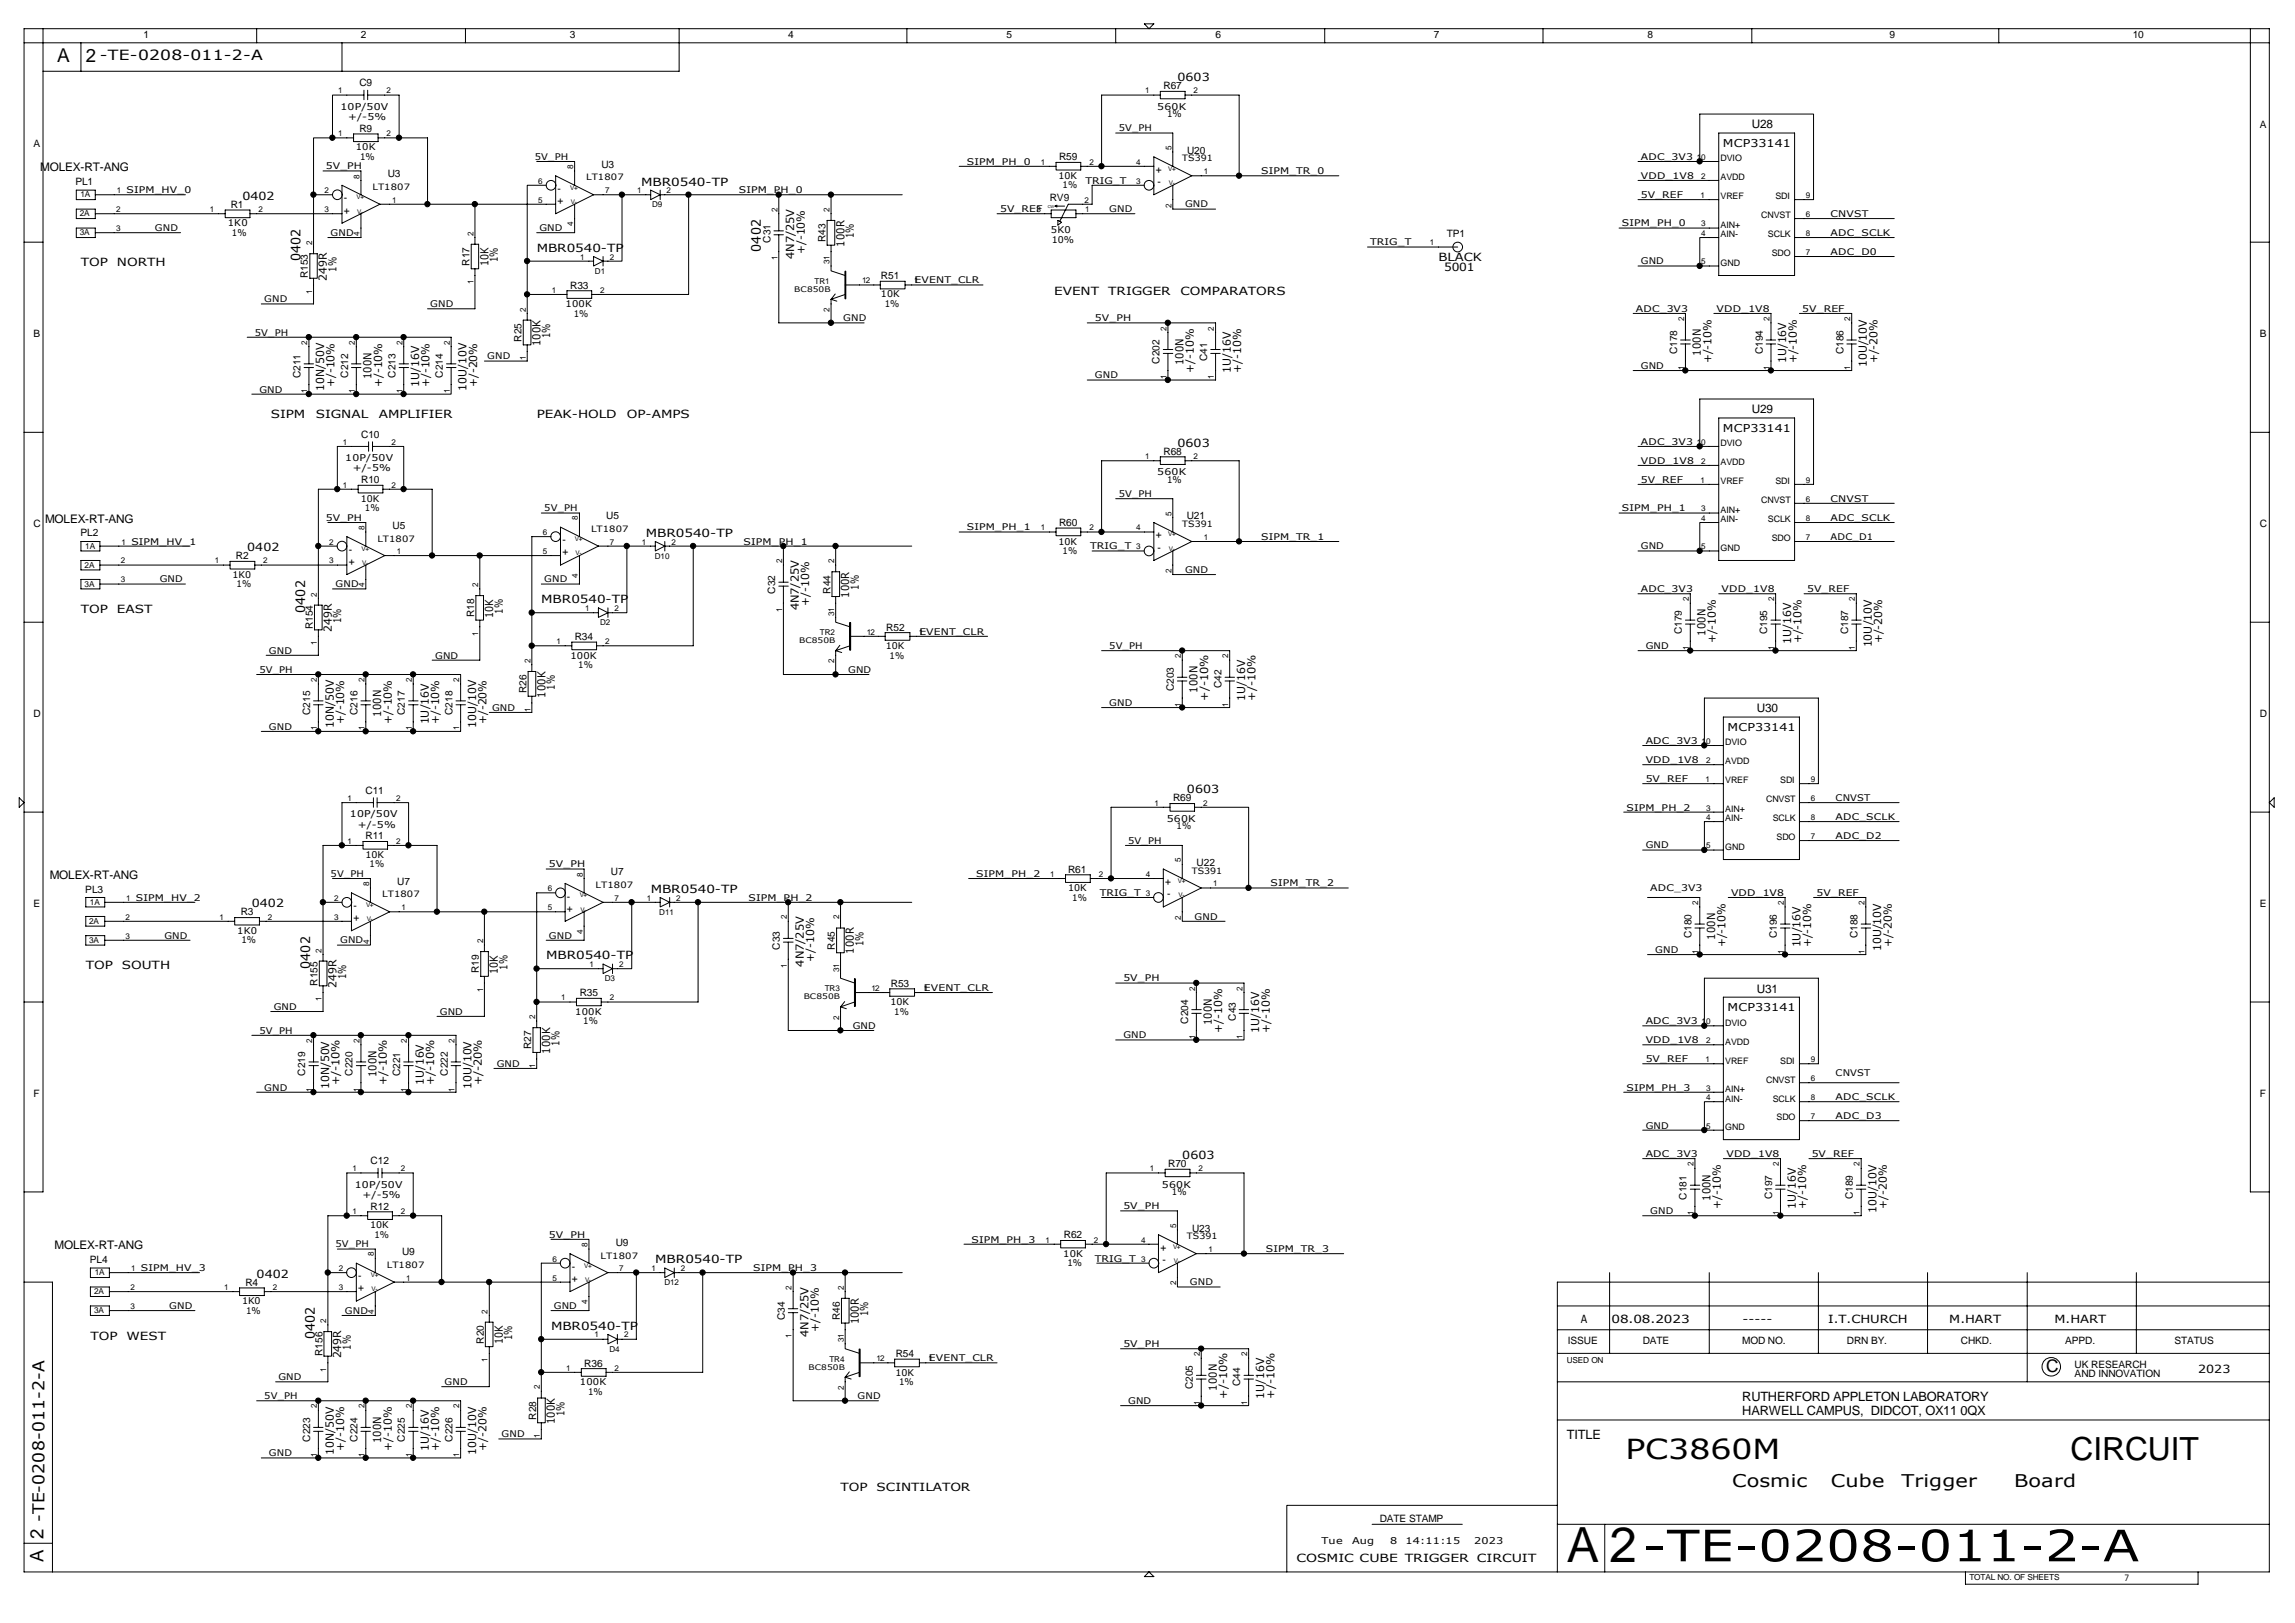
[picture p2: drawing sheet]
<svg xmlns="http://www.w3.org/2000/svg" width="420mm" height="297mm" viewBox="0 0 420 297" stroke-linecap="round" stroke-linejoin="round" font-family="sans-serif">
<defs><g id="words">
<text font-size="9.1" x="294.7" y="285.9">2</text>
<text font-size="8.9" x="286.9" y="286">A</text>
<text font-size="7.9" x="300.7" y="285.7">-TE-0208-011-2-A</text>
<text font-size="5.8" x="379.1" y="267.3">CIRCUIT</text>
<text font-size="5" x="297.6" y="267">PC3860M</text>
<text font-size="3.5" x="10.5" y="11.3">A</text>
<g font-size="3.4">
<text x="15.7" y="11.3">2</text>
<text x="8" y="281.6" transform="rotate(-90 8 281.6)">2</text>
<text x="8" y="285.9" transform="rotate(-90 8 285.9)">A</text>
</g>
<g font-size="3.2">
<text x="374.6" y="251.1">C</text>
<text x="317.1" y="272.2">Cosmic</text>
<text x="335.2" y="272.2">Cube</text>
<text x="348.1" y="272.2">Trigger</text>
<text x="368.8" y="272.2">Board</text>
</g>
<text font-size="3" x="8.2" y="278.6" transform="rotate(-90 8.2 278.6)">-TE-0208-011-2-A</text>
<text font-size="2.6" x="18.3" y="11">-TE-0208-011-2-A</text>
<g font-size="2.4">
<text x="55" y="47.8" transform="rotate(-90 55 47.8)">0402</text>
<text x="139.3" y="46.1" transform="rotate(-90 139.3 46.1)">0402</text>
<text x="55.9" y="112.1" transform="rotate(-90 55.9 112.1)">0402</text>
<text x="56.8" y="177.3" transform="rotate(-90 56.8 177.3)">0402</text>
<text x="57.6" y="245.1" transform="rotate(-90 57.6 245.1)">0402</text>
</g>
<g font-size="2.3">
<text x="319" y="256.4">RUTHERFORD APPLETON LABORATORY</text>
<text x="286.9" y="263.4">TITLE</text>
<text x="319" y="259">HARWELL CAMPUS, DIDCOT, OX11 0QX</text>
</g>
<g font-size="2.2">
<text x="320.7" y="23.5">U28</text>
<text x="7.4" y="31.3">MOLEX-RT-ANG</text>
<text x="320.7" y="75.6">U29</text>
<text x="8.3" y="95.6">MOLEX-RT-ANG</text>
<text x="321.6" y="130.4">U30</text>
<text x="9.1" y="160.8">MOLEX-RT-ANG</text>
<text x="321.6" y="181.7">U31</text>
<text x="10" y="228.6">MOLEX-RT-ANG</text>
</g>
<g font-size="2.1">
<text x="215.6" y="14.8">0603</text>
<text x="117.4" y="34">MBR0540-TP</text>
<text x="44.4" y="36.6">0402</text>
<text x="98.3" y="46.1">MBR0540-TP</text>
<text x="263.4" y="47.8">BLACK</text>
<text x="14.8" y="48.7">TOP</text>
<text x="21.4" y="48.7">NORTH</text>
<text x="193" y="53.9">EVENT</text>
<text x="202.9" y="53.9">TRIGGER</text>
<text x="216.1" y="53.9">COMPARATORS</text>
<text x="264.4" y="49.6">5001</text>
<text x="49.6" y="76.5">SIPM</text>
<text x="57.8" y="76.5">SIGNAL</text>
<text x="69.4" y="76.5">AMPLIFIER</text>
<text x="98.3" y="76.5">PEAK-HOLD</text>
<text x="114.8" y="76.5">OP-AMPS</text>
<text x="215.6" y="81.7">0603</text>
<text x="45.3" y="100.9">0402</text>
<text x="118.2" y="98.3">MBR0540-TP</text>
<text x="14.8" y="112.2">TOP</text>
<text x="21.4" y="112.2">EAST</text>
<text x="99.1" y="110.4">MBR0540-TP</text>
<text x="217.3" y="145.2">0603</text>
<text x="46.1" y="166">0402</text>
<text x="119.1" y="163.5">MBR0540-TP</text>
<text x="15.7" y="177.3">TOP</text>
<text x="22.3" y="177.3">SOUTH</text>
<text x="100" y="175.6">MBR0540-TP</text>
<text x="216.4" y="212.1">0603</text>
<text x="47" y="233.8">0402</text>
<text x="120" y="231.2">MBR0540-TP</text>
<text x="16.6" y="245.2">TOP</text>
<text x="23.2" y="245.2">WEST</text>
<text x="100.9" y="243.4">MBR0540-TP</text>
<text x="289.4" y="242.1">A</text>
<text x="295" y="242.1">08.08.2023</text>
<text x="319" y="242.2">-----</text>
<text x="334.7" y="242.1">I.T.CHURCH</text>
<text x="356.9" y="242.1">M.HART</text>
<text x="376.1" y="242.1">M.HART</text>
<text x="402.4" y="251.2">2023</text>
<text x="153.9" y="273">TOP</text>
<text x="160.5" y="273">SCINTILATOR</text>
<text x="237.4" y="286">COSMIC CUBE TRIGGER CIRCUIT</text>
</g>
<g font-size="2">
<text x="315.4" y="26.9">MCP33141</text>
<text x="145.4" y="47.4" transform="rotate(-90 145.4 47.4)">4N7/25V</text>
<text x="147.3" y="46.5" transform="rotate(-90 147.3 46.5)">+/-10%</text>
<text x="154.6" y="45.1" transform="rotate(-90 154.6 45.1)">100R</text>
<text x="156.3" y="43.6" transform="rotate(-90 156.3 43.6)">1%</text>
<text x="59.9" y="51.4" transform="rotate(-90 59.9 51.4)">249R</text>
<text x="61.6" y="49.7" transform="rotate(-90 61.6 49.7)">1%</text>
<text x="89.4" y="48.7" transform="rotate(-90 89.4 48.7)">10K</text>
<text x="91.1" y="48" transform="rotate(-90 91.1 48)">1%</text>
<text x="99" y="63.4" transform="rotate(-90 99 63.4)">100K</text>
<text x="100.7" y="61.9" transform="rotate(-90 100.7 61.9)">1%</text>
<text x="311.4" y="65.1" transform="rotate(-90 311.4 65.1)">100N</text>
<text x="59.3" y="71.6" transform="rotate(-90 59.3 71.6)">10N/50V</text>
<text x="61.3" y="70.9" transform="rotate(-90 61.3 70.9)">+/-10%</text>
<text x="68" y="69.4" transform="rotate(-90 68 69.4)">100N</text>
<text x="70" y="70.9" transform="rotate(-90 70 70.9)">+/-10%</text>
<text x="76.7" y="70.9" transform="rotate(-90 76.7 70.9)">1U/16V</text>
<text x="78.7" y="70.9" transform="rotate(-90 78.7 70.9)">+/-10%</text>
<text x="85.4" y="71.6" transform="rotate(-90 85.4 71.6)">10U/10V</text>
<text x="87.3" y="70.9" transform="rotate(-90 87.3 70.9)">+/-20%</text>
<text x="216.7" y="66.8" transform="rotate(-90 216.7 66.8)">100N</text>
<text x="218.6" y="68.2" transform="rotate(-90 218.6 68.2)">+/-10%</text>
<text x="225.3" y="68.2" transform="rotate(-90 225.3 68.2)">1U/16V</text>
<text x="227.2" y="68.2" transform="rotate(-90 227.2 68.2)">+/-10%</text>
<text x="313.3" y="66.5" transform="rotate(-90 313.3 66.5)">+/-10%</text>
<text x="327" y="66.5" transform="rotate(-90 327 66.5)">1U/16V</text>
<text x="328.9" y="66.5" transform="rotate(-90 328.9 66.5)">+/-10%</text>
<text x="341.8" y="67.2" transform="rotate(-90 341.8 67.2)">10U/10V</text>
<text x="343.7" y="66.5" transform="rotate(-90 343.7 66.5)">+/-20%</text>
<text x="315.4" y="79">MCP33141</text>
<text x="157.2" y="107.9" transform="rotate(-90 157.2 107.9)">1%</text>
<text x="90.3" y="113" transform="rotate(-90 90.3 113)">10K</text>
<text x="92" y="112.3" transform="rotate(-90 92 112.3)">1%</text>
<text x="146.3" y="111.7" transform="rotate(-90 146.3 111.7)">4N7/25V</text>
<text x="148.2" y="110.8" transform="rotate(-90 148.2 110.8)">+/-10%</text>
<text x="155.5" y="109.4" transform="rotate(-90 155.5 109.4)">100R</text>
<text x="60.7" y="115.7" transform="rotate(-90 60.7 115.7)">249R</text>
<text x="62.5" y="114" transform="rotate(-90 62.5 114)">1%</text>
<text x="312.3" y="116.4" transform="rotate(-90 312.3 116.4)">100N</text>
<text x="314.2" y="117.8" transform="rotate(-90 314.2 117.8)">+/-10%</text>
<text x="327.9" y="117.8" transform="rotate(-90 327.9 117.8)">1U/16V</text>
<text x="329.8" y="117.8" transform="rotate(-90 329.8 117.8)">+/-10%</text>
<text x="342.7" y="118.5" transform="rotate(-90 342.7 118.5)">10U/10V</text>
<text x="344.6" y="117.8" transform="rotate(-90 344.6 117.8)">+/-20%</text>
<text x="69.8" y="131.2" transform="rotate(-90 69.8 131.2)">100N</text>
<text x="99.9" y="127.7" transform="rotate(-90 99.9 127.7)">100K</text>
<text x="101.6" y="126.2" transform="rotate(-90 101.6 126.2)">1%</text>
<text x="219.2" y="126.8" transform="rotate(-90 219.2 126.8)">100N</text>
<text x="221.2" y="128.2" transform="rotate(-90 221.2 128.2)">+/-10%</text>
<text x="228" y="128.2" transform="rotate(-90 228 128.2)">1U/16V</text>
<text x="229.9" y="128.2" transform="rotate(-90 229.9 128.2)">+/-10%</text>
<text x="61.1" y="133.3" transform="rotate(-90 61.1 133.3)">10N/50V</text>
<text x="63" y="132.5" transform="rotate(-90 63 132.5)">+/-10%</text>
<text x="71.7" y="132.5" transform="rotate(-90 71.7 132.5)">+/-10%</text>
<text x="78.5" y="132.6" transform="rotate(-90 78.5 132.6)">1U/16V</text>
<text x="80.4" y="132.5" transform="rotate(-90 80.4 132.5)">+/-10%</text>
<text x="87.2" y="133.3" transform="rotate(-90 87.2 133.3)">10U/10V</text>
<text x="89.1" y="132.5" transform="rotate(-90 89.1 132.5)">+/-20%</text>
<text x="316.3" y="133.8">MCP33141</text>
<text x="158.1" y="173.1" transform="rotate(-90 158.1 173.1)">1%</text>
<text x="314" y="172" transform="rotate(-90 314 172)">100N</text>
<text x="315.9" y="173.4" transform="rotate(-90 315.9 173.4)">+/-10%</text>
<text x="329.6" y="173.4" transform="rotate(-90 329.6 173.4)">1U/16V</text>
<text x="331.6" y="173.4" transform="rotate(-90 331.6 173.4)">+/-10%</text>
<text x="346.3" y="173.4" transform="rotate(-90 346.3 173.4)">+/-20%</text>
<text x="63.4" y="179.2" transform="rotate(-90 63.4 179.2)">1%</text>
<text x="91.1" y="178.2" transform="rotate(-90 91.1 178.2)">10K</text>
<text x="92.9" y="177.5" transform="rotate(-90 92.9 177.5)">1%</text>
<text x="147.2" y="176.9" transform="rotate(-90 147.2 176.9)">4N7/25V</text>
<text x="149.1" y="176" transform="rotate(-90 149.1 176)">+/-10%</text>
<text x="156.3" y="174.6" transform="rotate(-90 156.3 174.6)">100R</text>
<text x="344.4" y="174.1" transform="rotate(-90 344.4 174.1)">10U/10V</text>
<text x="61.6" y="180.9" transform="rotate(-90 61.6 180.9)">249R</text>
<text x="316.3" y="185">MCP33141</text>
<text x="102.4" y="191.4" transform="rotate(-90 102.4 191.4)">1%</text>
<text x="221.9" y="187.6" transform="rotate(-90 221.9 187.6)">100N</text>
<text x="223.8" y="189.1" transform="rotate(-90 223.8 189.1)">+/-10%</text>
<text x="230.5" y="189.1" transform="rotate(-90 230.5 189.1)">1U/16V</text>
<text x="232.5" y="189.1" transform="rotate(-90 232.5 189.1)">+/-10%</text>
<text x="68.9" y="197.2" transform="rotate(-90 68.9 197.2)">100N</text>
<text x="100.7" y="192.8" transform="rotate(-90 100.7 192.8)">100K</text>
<text x="60.2" y="199.3" transform="rotate(-90 60.2 199.3)">10N/50V</text>
<text x="62.1" y="198.6" transform="rotate(-90 62.1 198.6)">+/-10%</text>
<text x="70.8" y="198.6" transform="rotate(-90 70.8 198.6)">+/-10%</text>
<text x="77.6" y="198.6" transform="rotate(-90 77.6 198.6)">1U/16V</text>
<text x="79.5" y="198.6" transform="rotate(-90 79.5 198.6)">+/-10%</text>
<text x="86.3" y="199.3" transform="rotate(-90 86.3 199.3)">10U/10V</text>
<text x="88.2" y="198.6" transform="rotate(-90 88.2 198.6)">+/-20%</text>
<text x="313.1" y="219.8" transform="rotate(-90 313.1 219.8)">100N</text>
<text x="315" y="221.2" transform="rotate(-90 315 221.2)">+/-10%</text>
<text x="328.8" y="221.2" transform="rotate(-90 328.8 221.2)">1U/16V</text>
<text x="330.7" y="221.2" transform="rotate(-90 330.7 221.2)">+/-10%</text>
<text x="343.5" y="221.9" transform="rotate(-90 343.5 221.9)">10U/10V</text>
<text x="345.4" y="221.2" transform="rotate(-90 345.4 221.2)">+/-20%</text>
<text x="93.8" y="245.3" transform="rotate(-90 93.8 245.3)">1%</text>
<text x="148" y="244.7" transform="rotate(-90 148 244.7)">4N7/25V</text>
<text x="149.9" y="243.8" transform="rotate(-90 149.9 243.8)">+/-10%</text>
<text x="157.2" y="242.4" transform="rotate(-90 157.2 242.4)">100R</text>
<text x="159" y="240.9" transform="rotate(-90 159 240.9)">1%</text>
<text x="62.5" y="248.6" transform="rotate(-90 62.5 248.6)">249R</text>
<text x="64.2" y="247" transform="rotate(-90 64.2 247)">1%</text>
<text x="92" y="246" transform="rotate(-90 92 246)">10K</text>
<text x="222.8" y="254.6" transform="rotate(-90 222.8 254.6)">100N</text>
<text x="224.7" y="256" transform="rotate(-90 224.7 256)">+/-10%</text>
<text x="231.4" y="256" transform="rotate(-90 231.4 256)">1U/16V</text>
<text x="233.3" y="256" transform="rotate(-90 233.3 256)">+/-10%</text>
<text x="101.6" y="260.6" transform="rotate(-90 101.6 260.6)">100K</text>
<text x="103.3" y="259.2" transform="rotate(-90 103.3 259.2)">1%</text>
<text x="61.1" y="266.2" transform="rotate(-90 61.1 266.2)">10N/50V</text>
<text x="63" y="265.5" transform="rotate(-90 63 265.5)">+/-10%</text>
<text x="69.8" y="264.1" transform="rotate(-90 69.8 264.1)">100N</text>
<text x="71.7" y="265.5" transform="rotate(-90 71.7 265.5)">+/-10%</text>
<text x="78.5" y="265.6" transform="rotate(-90 78.5 265.6)">1U/16V</text>
<text x="80.4" y="265.5" transform="rotate(-90 80.4 265.5)">+/-10%</text>
<text x="87.2" y="266.2" transform="rotate(-90 87.2 266.2)">10U/10V</text>
<text x="89.1" y="265.5" transform="rotate(-90 89.1 265.5)">+/-20%</text>
</g>
<g font-size="1.9">
<text x="26.3" y="6.9">1</text>
<text x="66.1" y="6.9">2</text>
<text x="104.4" y="6.9">3</text>
<text x="144.3" y="6.9">4</text>
<text x="184.3" y="6.9">5</text>
<text x="222.5" y="6.9">6</text>
<text x="262.5" y="6.9">7</text>
<text x="301.6" y="6.9">8</text>
<text x="345.9" y="6.9">9</text>
<text x="390.4" y="6.9">10</text>
<text x="65.8" y="15.8">C9</text>
<text x="213" y="16.3">R67</text>
<text x="413.7" y="23.5">A</text>
<text x="6.1" y="26.9">A</text>
<text x="65.8" y="24.1">R9</text>
<text x="193.9" y="29.3">R59</text>
<text x="217.3" y="28.2">U20</text>
<text x="13.8" y="33.9">PL1</text>
<text x="71" y="32.5">U3</text>
<text x="102.1" y="35.1">-</text>
<text x="110.1" y="30.7">U3</text>
<text x="211.6" y="31.6">+</text>
<text x="211.9" y="33.9">-</text>
<text x="42.2" y="38.1">R1</text>
<text x="62.9" y="39.1">+</text>
<text x="62.9" y="36.9">-</text>
<text x="102.1" y="37.3">+</text>
<text x="192.2" y="36.8">RV9</text>
<text x="141.1" y="44.4" transform="rotate(-90 141.1 44.4)">C31</text>
<text x="151.1" y="44.3" transform="rotate(-90 151.1 44.3)">R43</text>
<text x="264.9" y="43.4">TP1</text>
<text x="56.4" y="50.9" transform="rotate(-90 56.4 50.9)">R153</text>
<text x="85.9" y="48.6" transform="rotate(-90 85.9 48.6)">R17</text>
<text x="104.4" y="52.8">R33</text>
<text x="161.3" y="51.1">R51</text>
<text x="6.1" y="61.7">B</text>
<text x="95.5" y="62.6" transform="rotate(-90 95.5 62.6)">R25</text>
<text x="307" y="64.8" transform="rotate(-90 307 64.8)">C178</text>
<text x="322.7" y="64.8" transform="rotate(-90 322.7 64.8)">C194</text>
<text x="337.5" y="64.8" transform="rotate(-90 337.5 64.8)">C186</text>
<text x="413.7" y="61.7">B</text>
<text x="55" y="69.2" transform="rotate(-90 55 69.2)">C211</text>
<text x="63.7" y="69.1" transform="rotate(-90 63.7 69.1)">C212</text>
<text x="72.4" y="69.1" transform="rotate(-90 72.4 69.1)">C213</text>
<text x="81.1" y="69.1" transform="rotate(-90 81.1 69.1)">C214</text>
<text x="212.3" y="66.6" transform="rotate(-90 212.3 66.6)">C202</text>
<text x="221" y="66.1" transform="rotate(-90 221 66.1)">C41</text>
<text x="66.1" y="80.1">C10</text>
<text x="213" y="83.2">R68</text>
<text x="66.1" y="88.4">R10</text>
<text x="111" y="95">U5</text>
<text x="217.3" y="95">U21</text>
<text x="6.1" y="96.4">C</text>
<text x="14.7" y="98.2">PL2</text>
<text x="63.8" y="101.2">-</text>
<text x="71.9" y="96.8">U5</text>
<text x="103" y="101.6">+</text>
<text x="103" y="99.4">-</text>
<text x="193.9" y="96.3">R60</text>
<text x="211.6" y="98.5">+</text>
<text x="211.9" y="100.8">-</text>
<text x="413.7" y="96.4">C</text>
<text x="43.2" y="102.4">R2</text>
<text x="63.8" y="103.4">+</text>
<text x="86.8" y="112.9" transform="rotate(-90 86.8 112.9)">R18</text>
<text x="141.9" y="108.6" transform="rotate(-90 141.9 108.6)">C32</text>
<text x="152" y="108.6" transform="rotate(-90 152 108.6)">R44</text>
<text x="57.3" y="115.2" transform="rotate(-90 57.3 115.2)">R154</text>
<text x="105.2" y="117.1">R34</text>
<text x="162.3" y="115.4">R52</text>
<text x="307.9" y="116.1" transform="rotate(-90 307.9 116.1)">C179</text>
<text x="323.6" y="116.1" transform="rotate(-90 323.6 116.1)">C195</text>
<text x="338.3" y="116.1" transform="rotate(-90 338.3 116.1)">C187</text>
<text x="223.6" y="126" transform="rotate(-90 223.6 126)">C42</text>
<text x="6.1" y="131.2">D</text>
<text x="56.8" y="130.9" transform="rotate(-90 56.8 130.9)">C215</text>
<text x="65.4" y="130.9" transform="rotate(-90 65.4 130.9)">C216</text>
<text x="74.1" y="130.9" transform="rotate(-90 74.1 130.9)">C217</text>
<text x="82.8" y="130.9" transform="rotate(-90 82.8 130.9)">C218</text>
<text x="96.4" y="126.9" transform="rotate(-90 96.4 126.9)">R26</text>
<text x="214.9" y="126.5" transform="rotate(-90 214.9 126.5)">C203</text>
<text x="413.7" y="131.2">D</text>
<text x="66.9" y="145.3">C11</text>
<text x="214.8" y="146.7">R69</text>
<text x="66.9" y="153.6">R11</text>
<text x="72.7" y="162">U7</text>
<text x="111.8" y="160.2">U7</text>
<text x="195.5" y="159.7">R61</text>
<text x="213.3" y="162">+</text>
<text x="219.1" y="158.5">U22</text>
<text x="6.1" y="165.9">E</text>
<text x="15.6" y="163.4">PL3</text>
<text x="44.1" y="167.5">R3</text>
<text x="64.7" y="166.4">-</text>
<text x="103.8" y="166.8">+</text>
<text x="103.8" y="164.6">-</text>
<text x="213.7" y="164.3">-</text>
<text x="413.7" y="165.9">E</text>
<text x="64.7" y="168.6">+</text>
<text x="142.8" y="173.8" transform="rotate(-90 142.8 173.8)">C33</text>
<text x="152.9" y="173.8" transform="rotate(-90 152.9 173.8)">R45</text>
<text x="309.7" y="171.7" transform="rotate(-90 309.7 171.7)">C180</text>
<text x="325.3" y="171.7" transform="rotate(-90 325.3 171.7)">C196</text>
<text x="340.1" y="171.7" transform="rotate(-90 340.1 171.7)">C188</text>
<text x="87.7" y="178.1" transform="rotate(-90 87.7 178.1)">R19</text>
<text x="58.1" y="180.4" transform="rotate(-90 58.1 180.4)">R155</text>
<text x="106.1" y="182.3">R35</text>
<text x="163.1" y="180.6">R53</text>
<text x="217.5" y="187.3" transform="rotate(-90 217.5 187.3)">C204</text>
<text x="226.2" y="186.8" transform="rotate(-90 226.2 186.8)">C43</text>
<text x="55.9" y="196.9" transform="rotate(-90 55.9 196.9)">C219</text>
<text x="64.6" y="196.9" transform="rotate(-90 64.6 196.9)">C220</text>
<text x="73.3" y="197" transform="rotate(-90 73.3 197)">C221</text>
<text x="82" y="196.9" transform="rotate(-90 82 196.9)">C222</text>
<text x="97.2" y="192.1" transform="rotate(-90 97.2 192.1)">R27</text>
<text x="6.1" y="200.7">F</text>
<text x="413.7" y="200.7">F</text>
<text x="67.9" y="213.1">C12</text>
<text x="213.9" y="213.6">R70</text>
<text x="67.9" y="221.4">R12</text>
<text x="308.8" y="219.6" transform="rotate(-90 308.8 219.6)">C181</text>
<text x="324.4" y="219.5" transform="rotate(-90 324.4 219.5)">C197</text>
<text x="339.2" y="219.5" transform="rotate(-90 339.2 219.5)">C189</text>
<text x="194.8" y="226.6">R62</text>
<text x="218.2" y="225.4">U23</text>
<text x="16.5" y="231.1">PL4</text>
<text x="73.6" y="229.7">U9</text>
<text x="104.7" y="232.4">-</text>
<text x="112.7" y="228">U9</text>
<text x="212.4" y="228.9">+</text>
<text x="212.8" y="231.2">-</text>
<text x="44.9" y="235.3">R4</text>
<text x="65.6" y="236.4">+</text>
<text x="65.6" y="234.1">-</text>
<text x="104.7" y="234.6">+</text>
<text x="88.6" y="245.9" transform="rotate(-90 88.6 245.9)">R20</text>
<text x="143.7" y="241.6" transform="rotate(-90 143.7 241.6)">C34</text>
<text x="153.8" y="241.6" transform="rotate(-90 153.8 241.6)">R46</text>
<text x="287" y="245.9">ISSUE</text>
<text x="300.7" y="245.9">DATE</text>
<text x="319" y="245.9">MOD NO.</text>
<text x="338.1" y="245.9">DRN BY.</text>
<text x="359" y="245.9">CHKD.</text>
<text x="378.1" y="245.9">APPD.</text>
<text x="398.1" y="245.9">STATUS</text>
<text x="59" y="248.2" transform="rotate(-90 59 248.2)">R156</text>
<text x="107" y="250.1">R36</text>
<text x="164" y="248.4">R54</text>
<text x="379.8" y="250.3">UK RESEARCH</text>
<text x="218.4" y="254.3" transform="rotate(-90 218.4 254.3)">C205</text>
<text x="227.1" y="253.7" transform="rotate(-90 227.1 253.7)">C44</text>
<text x="379.8" y="252">AND INNOVATION</text>
<text x="56.8" y="263.8" transform="rotate(-90 56.8 263.8)">C223</text>
<text x="65.4" y="263.8" transform="rotate(-90 65.4 263.8)">C224</text>
<text x="74.1" y="263.8" transform="rotate(-90 74.1 263.8)">C225</text>
<text x="82.8" y="263.8" transform="rotate(-90 82.8 263.8)">C226</text>
<text x="98.1" y="259.8" transform="rotate(-90 98.1 259.8)">R28</text>
<text x="252.6" y="278.6">DATE STAMP</text>
</g>
<g font-size="1.7">
<text x="62.3" y="20.1">10P/50V</text>
<text x="63.8" y="22">+/-5%</text>
<text x="211.9" y="20.1">560K</text>
<text x="213.7" y="21.4">1%</text>
<text x="65.1" y="27.5">10K</text>
<text x="65.9" y="29.3">1%</text>
<text x="97.9" y="29.3">5V_PH</text>
<text x="204.8" y="24">5V_PH</text>
<text x="300.4" y="29.3">ADC_3V3</text>
<text x="59.6" y="31">5V_PH</text>
<text x="135.3" y="35.3">SIPM_PH_0</text>
<text x="177" y="30.1">SIPM_PH_0</text>
<text x="193.8" y="32.7">10K</text>
<text x="194.5" y="34.5">1%</text>
<text x="198.7" y="33.6">TRIG_T</text>
<text x="230.9" y="31.9">SIPM_TR_0</text>
<text x="300.4" y="32.7">VDD_1V8</text>
<text x="41.7" y="41.4">1K0</text>
<text x="183.1" y="38.8">5V_REF</text>
<text x="203.1" y="38.8">GND</text>
<text x="217" y="37.9">GND</text>
<text x="296.9" y="41.4">SIPM_PH_0</text>
<text x="300.4" y="36.2">5V_REF</text>
<text x="335.1" y="39.7">CNVST</text>
<text x="28.4" y="42.3">GND</text>
<text x="42.5" y="43.2">1%</text>
<text x="60.5" y="43.2">GND</text>
<text x="98.8" y="42.3">GND</text>
<text x="192.4" y="42.6">5K0</text>
<text x="192.6" y="44.5">10%</text>
<text x="250.9" y="44.9">TRIG_T</text>
<text x="335.1" y="43.2">ADC_SCLK</text>
<text x="335.1" y="46.7">ADC_D0</text>
<text x="167.4" y="51.9">EVENT_CLR</text>
<text x="300.4" y="48.4">GND</text>
<text x="48.4" y="55.3">GND</text>
<text x="78.8" y="56.2">GND</text>
<text x="103.5" y="56.2">100K</text>
<text x="105" y="58">1%</text>
<text x="154.4" y="58.8">GND</text>
<text x="161.3" y="54.4">10K</text>
<text x="162" y="56.2">1%</text>
<text x="200.4" y="58.8">5V_PH</text>
<text x="299.5" y="57.1">ADC_3V3</text>
<text x="314.3" y="57.1">VDD_1V8</text>
<text x="329.9" y="57.1">5V_REF</text>
<text x="46.6" y="61.4">5V_PH</text>
<text x="89.2" y="65.7">GND</text>
<text x="47.5" y="71.8">GND</text>
<text x="200.4" y="69.2">GND</text>
<text x="300.4" y="67.5">GND</text>
<text x="300.4" y="81.4">ADC_3V3</text>
<text x="63.2" y="84.4">10P/50V</text>
<text x="64.6" y="86.3">+/-5%</text>
<text x="211.9" y="87">560K</text>
<text x="213.7" y="88.4">1%</text>
<text x="300.4" y="88.4">5V_REF</text>
<text x="300.4" y="84.9">VDD_1V8</text>
<text x="59.6" y="95.3">5V_PH</text>
<text x="66" y="91.8">10K</text>
<text x="66.8" y="93.6">1%</text>
<text x="99.7" y="93.6">5V_PH</text>
<text x="204.8" y="91">5V_PH</text>
<text x="296.9" y="93.6">SIPM_PH_1</text>
<text x="335.1" y="91.8">CNVST</text>
<text x="335.1" y="95.3">ADC_SCLK</text>
<text x="136.1" y="99.7">SIPM_PH_1</text>
<text x="177" y="97">SIPM_PH_1</text>
<text x="193.8" y="99.7">10K</text>
<text x="194.5" y="101.4">1%</text>
<text x="199.6" y="100.5">TRIG_T</text>
<text x="230.9" y="98.8">SIPM_TR_1</text>
<text x="300.4" y="100.5">GND</text>
<text x="335.1" y="98.8">ADC_D1</text>
<text x="29.3" y="106.6">GND</text>
<text x="42.6" y="105.8">1K0</text>
<text x="43.3" y="107.5">1%</text>
<text x="61.4" y="107.5">GND</text>
<text x="99.7" y="106.6">GND</text>
<text x="217" y="104.9">GND</text>
<text x="300.4" y="108.3">ADC_3V3</text>
<text x="315.2" y="108.3">VDD_1V8</text>
<text x="330.8" y="108.3">5V_REF</text>
<text x="49.2" y="119.6">GND</text>
<text x="162.2" y="118.8">10K</text>
<text x="168.3" y="116.2">EVENT_CLR</text>
<text x="203.1" y="118.8">5V_PH</text>
<text x="301.3" y="118.8">GND</text>
<text x="47.5" y="123.1">5V_PH</text>
<text x="79.7" y="120.5">GND</text>
<text x="104.4" y="120.5">100K</text>
<text x="105.9" y="122.3">1%</text>
<text x="155.3" y="123.1">GND</text>
<text x="162.9" y="120.5">1%</text>
<text x="90.1" y="130.1">GND</text>
<text x="203.1" y="129.2">GND</text>
<text x="49.2" y="133.6">GND</text>
<text x="301.3" y="136.1">ADC_3V3</text>
<text x="301.3" y="143.1">5V_REF</text>
<text x="301.3" y="139.6">VDD_1V8</text>
<text x="64" y="149.5">10P/50V</text>
<text x="297.8" y="148.3">SIPM_PH_2</text>
<text x="336" y="146.6">CNVST</text>
<text x="65.5" y="151.5">+/-5%</text>
<text x="206.5" y="154.4">5V_PH</text>
<text x="213.6" y="150.4">560K</text>
<text x="215.4" y="151.8">1%</text>
<text x="301.3" y="155.3">GND</text>
<text x="336" y="150.1">ADC_SCLK</text>
<text x="336" y="153.5">ADC_D2</text>
<text x="60.5" y="160.5">5V_PH</text>
<text x="66.9" y="157">10K</text>
<text x="67.6" y="158.7">1%</text>
<text x="100.5" y="158.7">5V_PH</text>
<text x="178.7" y="160.5">SIPM_PH_2</text>
<text x="137" y="164.8">SIPM_PH_2</text>
<text x="195.5" y="163.1">10K</text>
<text x="196.3" y="164.8">1%</text>
<text x="201.3" y="164">TRIG_T</text>
<text x="232.6" y="162.2">SIPM_TR_2</text>
<text x="302.1" y="163.1">ADC_3V3</text>
<text x="316.9" y="164">VDD_1V8</text>
<text x="332.6" y="164">5V_REF</text>
<text x="30.1" y="171.8">GND</text>
<text x="43.4" y="170.9">1K0</text>
<text x="44.2" y="172.6">1%</text>
<text x="62.3" y="172.6">GND</text>
<text x="100.5" y="171.8">GND</text>
<text x="218.7" y="168.3">GND</text>
<text x="205.7" y="179.6">5V_PH</text>
<text x="303" y="174.4">GND</text>
<text x="50.1" y="184.8">GND</text>
<text x="80.5" y="185.7">GND</text>
<text x="105.3" y="185.7">100K</text>
<text x="163" y="183.9">10K</text>
<text x="163.7" y="185.7">1%</text>
<text x="169.2" y="181.4">EVENT_CLR</text>
<text x="47.5" y="189.2">5V_PH</text>
<text x="106.8" y="187.4">1%</text>
<text x="156.1" y="188.3">GND</text>
<text x="205.7" y="190">GND</text>
<text x="301.3" y="190.9">VDD_1V8</text>
<text x="301.3" y="187.4">ADC_3V3</text>
<text x="90.9" y="195.2">GND</text>
<text x="301.3" y="194.4">5V_REF</text>
<text x="336" y="197">CNVST</text>
<text x="48.4" y="199.6">GND</text>
<text x="297.8" y="199.6">SIPM_PH_3</text>
<text x="336" y="201.3">ADC_SCLK</text>
<text x="301.3" y="206.5">GND</text>
<text x="336" y="204.8">ADC_D3</text>
<text x="301.3" y="211.8">ADC_3V3</text>
<text x="316.1" y="211.8">VDD_1V8</text>
<text x="331.7" y="211.8">5V_REF</text>
<text x="64.9" y="217.3">10P/50V</text>
<text x="66.4" y="219.2">+/-5%</text>
<text x="205.7" y="221.3">5V_PH</text>
<text x="212.7" y="217.3">560K</text>
<text x="214.5" y="218.7">1%</text>
<text x="67.8" y="224.8">10K</text>
<text x="68.5" y="226.5">1%</text>
<text x="100.5" y="226.5">5V_PH</text>
<text x="177.8" y="227.4">SIPM_PH_3</text>
<text x="302.1" y="222.2">GND</text>
<text x="61.4" y="228.3">5V_PH</text>
<text x="137.9" y="232.6">SIPM_PH_3</text>
<text x="194.6" y="230">10K</text>
<text x="195.4" y="231.7">1%</text>
<text x="200.4" y="230.9">TRIG_T</text>
<text x="231.7" y="229.2">SIPM_TR_3</text>
<text x="31" y="239.6">GND</text>
<text x="44.3" y="238.7">1K0</text>
<text x="101.4" y="239.6">GND</text>
<text x="217.8" y="235.2">GND</text>
<text x="45" y="240.5">1%</text>
<text x="63.2" y="240.5">GND</text>
<text x="163.9" y="251.8">10K</text>
<text x="170" y="249.1">EVENT_CLR</text>
<text x="205.7" y="246.5">5V_PH</text>
<text x="48.4" y="256.1">5V_PH</text>
<text x="51" y="252.6">GND</text>
<text x="81.4" y="253.5">GND</text>
<text x="106.2" y="253.5">100K</text>
<text x="107.7" y="255.2">1%</text>
<text x="157" y="256.1">GND</text>
<text x="164.6" y="253.5">1%</text>
<text x="206.5" y="257">GND</text>
<text x="91.8" y="263">GND</text>
<text x="49.2" y="266.5">GND</text>
<text x="241.9" y="282.5">Tue</text>
<text x="247.5" y="282.5">Aug</text>
<text x="254.5" y="282.5">8</text>
<text x="257.3" y="282.5">14:11:15</text>
<text x="269.9" y="282.5">2023</text>
</g>
<g font-size="1.6">
<text x="216.4" y="29.6">TS391</text>
<text x="315" y="29.5">DVIO</text>
<text x="68.2" y="34.8">LT1807</text>
<text x="107.3" y="33">LT1807</text>
<text x="315" y="33">AVDD</text>
<text x="315" y="36.5">VREF</text>
<text x="315" y="41.7">AIN+</text>
<text x="322.4" y="40">CNVST</text>
<text x="325" y="36.5">SDI</text>
<text x="315" y="43.4">AIN-</text>
<text x="323.7" y="43.4">SCLK</text>
<text x="324.4" y="46.9">SDO</text>
<text x="315" y="48.6">GND</text>
<text x="315" y="81.7">DVIO</text>
<text x="315" y="88.6">VREF</text>
<text x="315" y="85.1">AVDD</text>
<text x="325" y="88.6">SDI</text>
<text x="315" y="93.9">AIN+</text>
<text x="315" y="95.6">AIN-</text>
<text x="322.4" y="92.1">CNVST</text>
<text x="323.7" y="95.6">SCLK</text>
<text x="69.1" y="99.1">LT1807</text>
<text x="108.2" y="97.4">LT1807</text>
<text x="216.4" y="96.5">TS391</text>
<text x="315" y="100.8">GND</text>
<text x="324.4" y="99.1">SDO</text>
<text x="315.8" y="136.4">DVIO</text>
<text x="315.8" y="143.4">VREF</text>
<text x="315.8" y="139.9">AVDD</text>
<text x="325.9" y="143.4">SDI</text>
<text x="315.8" y="148.6">AIN+</text>
<text x="323.3" y="146.9">CNVST</text>
<text x="315.8" y="155.5">GND</text>
<text x="315.8" y="150.3">AIN-</text>
<text x="324.6" y="150.3">SCLK</text>
<text x="325.2" y="153.8">SDO</text>
<text x="218.2" y="159.9">TS391</text>
<text x="70" y="164.3">LT1807</text>
<text x="109.1" y="162.5">LT1807</text>
<text x="315.8" y="191.2">AVDD</text>
<text x="315.8" y="187.7">DVIO</text>
<text x="315.8" y="194.7">VREF</text>
<text x="325.9" y="194.7">SDI</text>
<text x="315.8" y="199.9">AIN+</text>
<text x="315.8" y="201.6">AIN-</text>
<text x="323.3" y="198.1">CNVST</text>
<text x="324.6" y="201.6">SCLK</text>
<text x="315.8" y="206.8">GND</text>
<text x="325.2" y="205.1">SDO</text>
<text x="217.3" y="226.8">TS391</text>
<text x="70.8" y="232.1">LT1807</text>
<text x="109.9" y="230.3">LT1807</text>
<text x="389" y="289.3">7</text>
</g>
<g font-size="1.5">
<text x="61.9" y="17.1">1</text>
<text x="70.8" y="17.1">2</text>
<text x="209.6" y="17.1">1</text>
<text x="218.5" y="17.1">2</text>
<text x="61.9" y="24.9">1</text>
<text x="70.8" y="24.9">2</text>
<text x="214.5" y="27.5" transform="rotate(-90 214.5 27.5)">5</text>
<text x="310.6" y="29.3">10</text>
<text x="21.4" y="35.3">1 SIPM_HV_0</text>
<text x="59.4" y="35.3">2</text>
<text x="65.8" y="32.7" transform="rotate(-90 65.8 32.7)">8</text>
<text x="98.5" y="33.6">6</text>
<text x="104.9" y="30.9" transform="rotate(-90 104.9 30.9)">8</text>
<text x="110.8" y="35.3">7</text>
<text x="116.7" y="35.3">1</text>
<text x="122" y="35.3">2</text>
<text x="190.5" y="30.1">1</text>
<text x="199.4" y="30.1">2</text>
<text x="208" y="33.6">3</text>
<text x="208" y="30.1">4</text>
<text x="220.4" y="31.9">1</text>
<text x="311.4" y="32.7">2</text>
<text x="14.6" y="39.6">2A</text>
<text x="14.7" y="36.1">1A</text>
<text x="21.2" y="38.8">2</text>
<text x="38.4" y="38.8">1</text>
<text x="47.3" y="38.8">2</text>
<text x="59.4" y="38.8">3</text>
<text x="71.8" y="37.1">1</text>
<text x="98.5" y="37.1">5</text>
<text x="104.9" y="41.4" transform="rotate(-90 104.9 41.4)">4</text>
<text x="119.4" y="37.9">D9</text>
<text x="142.3" y="38.8" transform="rotate(-90 142.3 38.8)">2</text>
<text x="151.9" y="38.8" transform="rotate(-90 151.9 38.8)">2</text>
<text x="189.8" y="38.8">3</text>
<text x="198.5" y="37.1">2</text>
<text x="198.7" y="38.8">1</text>
<text x="214.5" y="38" transform="rotate(-90 214.5 38)">2</text>
<text x="311.3" y="36.2">1</text>
<text x="311.4" y="41.4">3</text>
<text x="330.6" y="36.2">9</text>
<text x="330.6" y="39.7">6</text>
<text x="14.6" y="43.1">3A</text>
<text x="21.2" y="42.3">3</text>
<text x="57.1" y="44.9" transform="rotate(-90 57.1 44.9)">2</text>
<text x="65.8" y="43.2" transform="rotate(-90 65.8 43.2)">4</text>
<text x="86.7" y="43.1" transform="rotate(-90 86.7 43.1)">2</text>
<text x="106.2" y="47.5">1</text>
<text x="111.6" y="47.5">2</text>
<text x="142.3" y="47.7" transform="rotate(-90 142.3 47.7)">1</text>
<text x="261.8" y="44.9">1</text>
<text x="311.4" y="43.2">4</text>
<text x="330.6" y="46.7">7</text>
<text x="330.6" y="43.2">8</text>
<text x="57.1" y="53.8" transform="rotate(-90 57.1 53.8)">1</text>
<text x="86.7" y="52" transform="rotate(-90 86.7 52)">1</text>
<text x="101" y="53.6">1</text>
<text x="108.9" y="50.1">D1</text>
<text x="109.9" y="53.6">2</text>
<text x="149.1" y="51.9">TR1</text>
<text x="151.9" y="48.3" transform="rotate(-90 151.9 48.3)">31</text>
<text x="157.8" y="51.9">12</text>
<text x="167.4" y="51.9">1</text>
<text x="311.4" y="48.4">5</text>
<text x="96.3" y="57" transform="rotate(-90 96.3 57)">2</text>
<text x="151.9" y="57.1" transform="rotate(-90 151.9 57.1)">2</text>
<text x="308.3" y="58.8" transform="rotate(-90 308.3 58.8)">2</text>
<text x="323.9" y="58.8" transform="rotate(-90 323.9 58.8)">2</text>
<text x="338.7" y="58.8" transform="rotate(-90 338.7 58.8)">2</text>
<text x="56.3" y="63.1" transform="rotate(-90 56.3 63.1)">2</text>
<text x="65" y="63.1" transform="rotate(-90 65 63.1)">2</text>
<text x="73.7" y="63.1" transform="rotate(-90 73.7 63.1)">2</text>
<text x="82.3" y="63.1" transform="rotate(-90 82.3 63.1)">2</text>
<text x="96.3" y="65.9" transform="rotate(-90 96.3 65.9)">1</text>
<text x="213.6" y="60.5" transform="rotate(-90 213.6 60.5)">2</text>
<text x="222.2" y="60.5" transform="rotate(-90 222.2 60.5)">2</text>
<text x="213.6" y="69.4" transform="rotate(-90 213.6 69.4)">1</text>
<text x="222.2" y="69.4" transform="rotate(-90 222.2 69.4)">1</text>
<text x="308.3" y="67.7" transform="rotate(-90 308.3 67.7)">1</text>
<text x="323.9" y="67.7" transform="rotate(-90 323.9 67.7)">1</text>
<text x="338.7" y="67.7" transform="rotate(-90 338.7 67.7)">1</text>
<text x="56.3" y="72" transform="rotate(-90 56.3 72)">1</text>
<text x="65" y="72" transform="rotate(-90 65 72)">1</text>
<text x="73.7" y="72" transform="rotate(-90 73.7 72)">1</text>
<text x="82.3" y="72" transform="rotate(-90 82.3 72)">1</text>
<text x="62.8" y="81.4">1</text>
<text x="71.7" y="81.4">2</text>
<text x="209.6" y="84">1</text>
<text x="218.5" y="84">2</text>
<text x="310.6" y="81.4">10</text>
<text x="62.8" y="89.2">1</text>
<text x="71.7" y="89.2">2</text>
<text x="311.3" y="88.4">1</text>
<text x="311.4" y="84.9">2</text>
<text x="330.6" y="88.4">9</text>
<text x="105.8" y="95.2" transform="rotate(-90 105.8 95.2)">8</text>
<text x="214.5" y="94.4" transform="rotate(-90 214.5 94.4)">5</text>
<text x="311.4" y="95.3">4</text>
<text x="311.4" y="93.6">3</text>
<text x="330.6" y="95.3">8</text>
<text x="330.6" y="91.8">6</text>
<text x="15.6" y="100.5">1A</text>
<text x="22.3" y="99.7">1 SIPM_HV_1</text>
<text x="60.3" y="99.7">2</text>
<text x="66.7" y="97" transform="rotate(-90 66.7 97)">8</text>
<text x="72.6" y="101.4">1</text>
<text x="99.4" y="97.9">6</text>
<text x="99.4" y="101.4">5</text>
<text x="111.6" y="99.7">7</text>
<text x="117.5" y="99.7">1</text>
<text x="122.9" y="99.7">2</text>
<text x="190.5" y="97">1</text>
<text x="199.4" y="97">2</text>
<text x="208" y="100.5">3</text>
<text x="208" y="97">4</text>
<text x="220.4" y="98.8">1</text>
<text x="311.4" y="100.5">5</text>
<text x="330.6" y="98.8">7</text>
<text x="15.5" y="103.9">2A</text>
<text x="15.5" y="107.4">3A</text>
<text x="22.1" y="106.6">3</text>
<text x="22.1" y="103.1">2</text>
<text x="39.3" y="103.1">1</text>
<text x="48.2" y="103.1">2</text>
<text x="60.3" y="103.1">3</text>
<text x="66.7" y="107.5" transform="rotate(-90 66.7 107.5)">4</text>
<text x="87.5" y="107.4" transform="rotate(-90 87.5 107.4)">2</text>
<text x="105.8" y="105.8" transform="rotate(-90 105.8 105.8)">4</text>
<text x="119.9" y="102.3">D10</text>
<text x="143.2" y="103.1" transform="rotate(-90 143.2 103.1)">2</text>
<text x="152.7" y="103.1" transform="rotate(-90 152.7 103.1)">2</text>
<text x="214.5" y="104.9" transform="rotate(-90 214.5 104.9)">2</text>
<text x="58" y="109.2" transform="rotate(-90 58 109.2)">2</text>
<text x="107.1" y="111.8">1</text>
<text x="112.5" y="111.8">2</text>
<text x="143.2" y="112" transform="rotate(-90 143.2 112)">1</text>
<text x="152.7" y="112.7" transform="rotate(-90 152.7 112.7)">31</text>
<text x="309.2" y="110" transform="rotate(-90 309.2 110)">2</text>
<text x="324.8" y="110" transform="rotate(-90 324.8 110)">2</text>
<text x="339.6" y="110" transform="rotate(-90 339.6 110)">2</text>
<text x="58" y="118.1" transform="rotate(-90 58 118.1)">1</text>
<text x="87.5" y="116.3" transform="rotate(-90 87.5 116.3)">1</text>
<text x="101.9" y="117.9">1</text>
<text x="109.9" y="114.4">D2</text>
<text x="110.8" y="117.9">2</text>
<text x="150.1" y="116.2">TR2</text>
<text x="158.7" y="116.2">12</text>
<text x="168.2" y="116.2">1</text>
<text x="309.2" y="118.9" transform="rotate(-90 309.2 118.9)">1</text>
<text x="324.8" y="118.9" transform="rotate(-90 324.8 118.9)">1</text>
<text x="339.6" y="118.9" transform="rotate(-90 339.6 118.9)">1</text>
<text x="58" y="124.8" transform="rotate(-90 58 124.8)">2</text>
<text x="66.7" y="124.8" transform="rotate(-90 66.7 124.8)">2</text>
<text x="75.4" y="124.8" transform="rotate(-90 75.4 124.8)">2</text>
<text x="84.1" y="124.8" transform="rotate(-90 84.1 124.8)">2</text>
<text x="97.1" y="121.3" transform="rotate(-90 97.1 121.3)">2</text>
<text x="152.7" y="121.4" transform="rotate(-90 152.7 121.4)">2</text>
<text x="216.2" y="120.5" transform="rotate(-90 216.2 120.5)">2</text>
<text x="224.9" y="120.5" transform="rotate(-90 224.9 120.5)">2</text>
<text x="97.1" y="130.2" transform="rotate(-90 97.1 130.2)">1</text>
<text x="216.2" y="129.4" transform="rotate(-90 216.2 129.4)">1</text>
<text x="224.9" y="129.4" transform="rotate(-90 224.9 129.4)">1</text>
<text x="58" y="133.7" transform="rotate(-90 58 133.7)">1</text>
<text x="66.7" y="133.7" transform="rotate(-90 66.7 133.7)">1</text>
<text x="75.4" y="133.7" transform="rotate(-90 75.4 133.7)">1</text>
<text x="84.1" y="133.7" transform="rotate(-90 84.1 133.7)">1</text>
<text x="311.5" y="136.1">10</text>
<text x="312.2" y="143.1">1</text>
<text x="312.3" y="139.6">2</text>
<text x="331.5" y="143.1">9</text>
<text x="63.6" y="146.6">1</text>
<text x="72.5" y="146.6">2</text>
<text x="211.4" y="147.5">1</text>
<text x="220.3" y="147.5">2</text>
<text x="312.3" y="148.3">3</text>
<text x="331.5" y="146.6">6</text>
<text x="63.6" y="154.4">1</text>
<text x="72.5" y="154.4">2</text>
<text x="312.3" y="155.3">5</text>
<text x="312.3" y="150.1">4</text>
<text x="331.5" y="153.5">7</text>
<text x="331.5" y="150.1">8</text>
<text x="106.7" y="160.4" transform="rotate(-90 106.7 160.4)">8</text>
<text x="192.3" y="160.5">1</text>
<text x="201.2" y="160.5">2</text>
<text x="209.8" y="160.5">4</text>
<text x="216.2" y="157.8" transform="rotate(-90 216.2 157.8)">5</text>
<text x="16.5" y="165.6">1A</text>
<text x="23.1" y="164.8">1 SIPM_HV_2</text>
<text x="61.2" y="164.8">2</text>
<text x="67.6" y="162.2" transform="rotate(-90 67.6 162.2)">8</text>
<text x="73.5" y="166.6">1</text>
<text x="100.3" y="163.1">6</text>
<text x="100.3" y="166.6">5</text>
<text x="112.5" y="164.8">7</text>
<text x="118.4" y="164.8">1</text>
<text x="120.7" y="167.4">D11</text>
<text x="123.8" y="164.8">2</text>
<text x="209.8" y="164">3</text>
<text x="222.1" y="162.2">1</text>
<text x="310.9" y="165.7" transform="rotate(-90 310.9 165.7)">2</text>
<text x="326.6" y="165.7" transform="rotate(-90 326.6 165.7)">2</text>
<text x="341.3" y="165.7" transform="rotate(-90 341.3 165.7)">2</text>
<text x="16.3" y="169.1">2A</text>
<text x="16.3" y="172.6">3A</text>
<text x="23" y="171.8">3</text>
<text x="23" y="168.3">2</text>
<text x="40.2" y="168.3">1</text>
<text x="49.1" y="168.3">2</text>
<text x="61.2" y="168.3">3</text>
<text x="67.6" y="172.7" transform="rotate(-90 67.6 172.7)">4</text>
<text x="88.4" y="172.6" transform="rotate(-90 88.4 172.6)">2</text>
<text x="106.7" y="170.9" transform="rotate(-90 106.7 170.9)">4</text>
<text x="144.1" y="168.3" transform="rotate(-90 144.1 168.3)">2</text>
<text x="153.6" y="168.3" transform="rotate(-90 153.6 168.3)">2</text>
<text x="216.2" y="168.3" transform="rotate(-90 216.2 168.3)">2</text>
<text x="58.9" y="174.4" transform="rotate(-90 58.9 174.4)">2</text>
<text x="107.9" y="177">1</text>
<text x="110.7" y="179.6">D3</text>
<text x="113.4" y="177">2</text>
<text x="144.1" y="177.2" transform="rotate(-90 144.1 177.2)">1</text>
<text x="153.6" y="177.8" transform="rotate(-90 153.6 177.8)">31</text>
<text x="310.9" y="174.5" transform="rotate(-90 310.9 174.5)">1</text>
<text x="326.6" y="174.5" transform="rotate(-90 326.6 174.5)">1</text>
<text x="341.3" y="174.5" transform="rotate(-90 341.3 174.5)">1</text>
<text x="58.9" y="183.2" transform="rotate(-90 58.9 183.2)">1</text>
<text x="88.4" y="181.5" transform="rotate(-90 88.4 181.5)">1</text>
<text x="102.7" y="183.1">1</text>
<text x="111.6" y="183.1">2</text>
<text x="151" y="181.4">TR3</text>
<text x="159.6" y="181.4">12</text>
<text x="169.1" y="181.4">1</text>
<text x="218.8" y="181.3" transform="rotate(-90 218.8 181.3)">2</text>
<text x="227.5" y="181.3" transform="rotate(-90 227.5 181.3)">2</text>
<text x="57.1" y="190.9" transform="rotate(-90 57.1 190.9)">2</text>
<text x="65.8" y="190.9" transform="rotate(-90 65.8 190.9)">2</text>
<text x="74.5" y="190.9" transform="rotate(-90 74.5 190.9)">2</text>
<text x="83.2" y="190.9" transform="rotate(-90 83.2 190.9)">2</text>
<text x="98" y="186.5" transform="rotate(-90 98 186.5)">2</text>
<text x="153.6" y="186.6" transform="rotate(-90 153.6 186.6)">2</text>
<text x="218.8" y="190.2" transform="rotate(-90 218.8 190.2)">1</text>
<text x="227.5" y="190.2" transform="rotate(-90 227.5 190.2)">1</text>
<text x="311.5" y="187.4">10</text>
<text x="312.3" y="190.9">2</text>
<text x="98" y="195.4" transform="rotate(-90 98 195.4)">1</text>
<text x="312.2" y="194.4">1</text>
<text x="331.5" y="194.4">9</text>
<text x="331.5" y="197.9">6</text>
<text x="57.1" y="199.8" transform="rotate(-90 57.1 199.8)">1</text>
<text x="65.8" y="199.8" transform="rotate(-90 65.8 199.8)">1</text>
<text x="74.5" y="199.8" transform="rotate(-90 74.5 199.8)">1</text>
<text x="83.2" y="199.8" transform="rotate(-90 83.2 199.8)">1</text>
<text x="312.3" y="201.3">4</text>
<text x="312.3" y="199.6">3</text>
<text x="331.5" y="201.3">8</text>
<text x="312.3" y="206.5">5</text>
<text x="331.5" y="204.8">7</text>
<text x="64.5" y="214.4">1</text>
<text x="73.4" y="214.4">2</text>
<text x="210.5" y="214.4">1</text>
<text x="219.4" y="214.4">2</text>
<text x="310" y="213.4" transform="rotate(-90 310 213.4)">2</text>
<text x="325.7" y="213.4" transform="rotate(-90 325.7 213.4)">2</text>
<text x="340.4" y="213.4" transform="rotate(-90 340.4 213.4)">2</text>
<text x="64.5" y="222.2">1</text>
<text x="73.4" y="222.2">2</text>
<text x="191.4" y="227.4">1</text>
<text x="200.3" y="227.4">2</text>
<text x="208.9" y="227.4">4</text>
<text x="215.3" y="224.7" transform="rotate(-90 215.3 224.7)">5</text>
<text x="310" y="222.3" transform="rotate(-90 310 222.3)">1</text>
<text x="325.7" y="222.3" transform="rotate(-90 325.7 222.3)">1</text>
<text x="340.4" y="222.3" transform="rotate(-90 340.4 222.3)">1</text>
<text x="17.4" y="233.4">1A</text>
<text x="24" y="232.6">1 SIPM_HV_3</text>
<text x="62" y="232.6">2</text>
<text x="68.4" y="230" transform="rotate(-90 68.4 230)">8</text>
<text x="101.1" y="230.9">6</text>
<text x="107.6" y="228.2" transform="rotate(-90 107.6 228.2)">8</text>
<text x="113.4" y="232.6">7</text>
<text x="119.2" y="232.6">1</text>
<text x="124.7" y="232.6">2</text>
<text x="208.9" y="230.9">3</text>
<text x="221.3" y="229.2">1</text>
<text x="17.2" y="236.9">2A</text>
<text x="23.9" y="239.6">3</text>
<text x="23.9" y="236.1">2</text>
<text x="41.1" y="236.1">1</text>
<text x="50" y="236.1">2</text>
<text x="62" y="236.1">3</text>
<text x="74.4" y="234.4">1</text>
<text x="101.1" y="234.4">5</text>
<text x="107.6" y="238.7" transform="rotate(-90 107.6 238.7)">4</text>
<text x="121.6" y="235.2">D12</text>
<text x="144.9" y="236.1" transform="rotate(-90 144.9 236.1)">2</text>
<text x="154.5" y="236.1" transform="rotate(-90 154.5 236.1)">2</text>
<text x="215.3" y="235.2" transform="rotate(-90 215.3 235.2)">2</text>
<text x="17.2" y="240.4">3A</text>
<text x="59.7" y="242.1" transform="rotate(-90 59.7 242.1)">2</text>
<text x="68.4" y="240.5" transform="rotate(-90 68.4 240.5)">4</text>
<text x="89.3" y="240.4" transform="rotate(-90 89.3 240.4)">2</text>
<text x="108.8" y="244.8">1</text>
<text x="114.3" y="244.8">2</text>
<text x="144.9" y="244.9" transform="rotate(-90 144.9 244.9)">1</text>
<text x="154.5" y="245.6" transform="rotate(-90 154.5 245.6)">31</text>
<text x="59.7" y="251" transform="rotate(-90 59.7 251)">1</text>
<text x="89.3" y="249.3" transform="rotate(-90 89.3 249.3)">1</text>
<text x="103.6" y="250.9">1</text>
<text x="111.6" y="247.4">D4</text>
<text x="112.5" y="250.9">2</text>
<text x="151.8" y="249.2">TR4</text>
<text x="160.4" y="249.1">12</text>
<text x="170" y="249.1">1</text>
<text x="219.7" y="248.2" transform="rotate(-90 219.7 248.2)">2</text>
<text x="228.3" y="248.2" transform="rotate(-90 228.3 248.2)">2</text>
<text x="286.9" y="249.4">USED ON</text>
<text x="58" y="257.8" transform="rotate(-90 58 257.8)">2</text>
<text x="66.7" y="257.8" transform="rotate(-90 66.7 257.8)">2</text>
<text x="75.4" y="257.8" transform="rotate(-90 75.4 257.8)">2</text>
<text x="84.1" y="257.8" transform="rotate(-90 84.1 257.8)">2</text>
<text x="98.8" y="254.3" transform="rotate(-90 98.8 254.3)">2</text>
<text x="154.5" y="254.4" transform="rotate(-90 154.5 254.4)">2</text>
<text x="219.7" y="257.1" transform="rotate(-90 219.7 257.1)">1</text>
<text x="228.3" y="257.1" transform="rotate(-90 228.3 257.1)">1</text>
<text x="98.8" y="263.2" transform="rotate(-90 98.8 263.2)">1</text>
<text x="58" y="266.7" transform="rotate(-90 58 266.7)">1</text>
<text x="66.7" y="266.7" transform="rotate(-90 66.7 266.7)">1</text>
<text x="75.4" y="266.7" transform="rotate(-90 75.4 266.7)">1</text>
<text x="84.1" y="266.7" transform="rotate(-90 84.1 266.7)">1</text>
<text x="360.5" y="289.2">TOTAL NO. OF SHEETS</text>
</g>
<g font-size="1.4">
<text x="145.4" y="53.4">BC850B</text>
<text x="146.3" y="117.7">BC850B</text>
<text x="147.2" y="182.9">BC850B</text>
<text x="148" y="250.7">BC850B</text>
</g>
<g font-size="1.2">
<text x="104.4" y="34.8">V+</text>
<text x="213.9" y="31.2">V+</text>
<text x="214" y="33.9">V-</text>
<text x="65.3" y="36.5">V+</text>
<text x="65.4" y="39.1">V-</text>
<text x="104.5" y="37.3">V-</text>
<text x="66.2" y="100.8">V+</text>
<text x="105.2" y="99.1">V+</text>
<text x="105.4" y="101.6">V-</text>
<text x="213.9" y="98.2">V+</text>
<text x="214" y="100.8">V-</text>
<text x="66.3" y="103.4">V-</text>
<text x="215.6" y="161.6">V+</text>
<text x="67" y="165.9">V+</text>
<text x="106.1" y="164.2">V+</text>
<text x="106.3" y="166.8">V-</text>
<text x="215.8" y="164.2">V-</text>
<text x="67.1" y="168.6">V-</text>
<text x="67.9" y="233.8">V+</text>
<text x="107" y="232">V+</text>
<text x="214.8" y="228.6">V+</text>
<text x="214.9" y="231.1">V-</text>
<text x="68" y="236.4">V-</text>
<text x="107.1" y="234.6">V-</text>
</g>
<text font-size=".7" x="191.8" y="38.1">CW</text>
</g></defs>
<path d="M154.7 49.7v5M154.8 49.7v5M155.6 114v5M155.7 114v5M156.5 179.2v5M156.6 179.2v5M157.3 246.9v5M157.4 246.9v5" fill="none" stroke="#000" stroke-width=".25"/>
<g fill="none" stroke="#000" stroke-width=".18">
<path d="M4.4 5.3h411.1v282.4h-411.1zM4.4 7.8h411.1M7.9 5.3v212.8h-3.5M14.8 7.8v5.2M47 5.3v2.5M62.6 7.8v5.2M66.6 17.4h-5.7v7.8M66.6 16.5v1.7M67.3 17.4h5.8v7.8M67.3 16.5v1.7M85.2 5.3v2.5M124.3 5.3v7.7h-116.4"/>
<path d="M166 5.3v2.5M204.3 5.3v2.5M209.5 4.4h1.7l-.8 .9zM212.4 16.7h4.6v1.4h-4.6zM212.4 17.4h-10.7v13h9.5M217 17.4h9.9v14.8M242.5 5.3v2.5M282.5 5.3v2.5M320.7 5.3v2.5M365.9 5.3v2.5M412 5.3v212.8h3.5M14 34.8h3.4v1.7h-3.4z"/>
<path d="M14 38.3h3.4v1.7h-3.4zM17.4 39.1h23.8M17.4 35.6h16.5M41.2 38.4h4.6v1.4h-4.6zM45.8 39.1h16.8M57.4 35.6v10.8M57.4 35.6h3.5M59.1 31.3h7v4.3M60.9 25.2h-3.5v10.4M60.9 25.2h3.8M62.6 33.9l7 3.5-7 3.5zM64.7 24.5h4.5v1.4h-4.5z"/>
<path d="M66.1 39.1v4.4h-6.1M69.2 25.2h9.1v12.2M69.6 37.4h32.1M87 37.4v7.3M98.3 29.6h6.9v4.3M100 33.9h-3.5v13.9h12.2M101.7 32.2l7 3.4-7 3.5zM105.2 37.4v5.2h-6.9M108.7 35.6h5.2M119.1 34.8l1.8 .8-1.8 .9zM119.1 35.6h-5.2v12.2h-3.5M120.9 35.6h21.7v6.7"/>
<path d="M120.9 34.8v1.7M126.1 35.6v18.3h-17.8M142.6 35.6h22.6M152.1 35.6v4.7M175.6 30.4h17.7M182.5 39.1h9.9M192.4 38.4h4.6v1.4h-4.6zM193.2 37.7l.3 .2M193.2 37.7h1.7M193.3 29.7h4.6v1.4h-4.6zM193.5 37.6l-.3 .1M197 39.1h10.8"/>
<path d="M197.9 30.4h3.8M204.3 24.3h10.4v6.1M209.5 33.9h-9.6v3.5h-4.3l-1.6 3.1M211.2 28.7l7 3.5-7 3.4zM214.7 33.9v4.4h7.8M218.2 32.2h26.9M299.9 36.5h14.8M299.9 29.6h11.3M299.9 33h14.8M314.7 29.6h-3.5v-8.7h20.8v15.6h-3.5M314.7 24.3h13.8v26.1h-13.8zM4.4 44.3h3.5"/>
<path d="M14 41.7h3.4v1.8h-3.4zM17.4 42.6h15.7M56.7 46.4h1.4v4.5h-1.4zM57.4 50.9v4.7h-9.6M86.3 44.7h1.3v4.5h-1.3zM87 49.2v7.3h-8.7M95.8 58.6h1.4v4.5h-1.4zM96.5 47.8v10.8M96.5 53.9h7.3M103.8 53.2h4.5v1.4h-4.5zM108.7 46.9l1.7 .9-1.7 .9zM110.4 46.9v1.8"/>
<path d="M141.7 43h1.7M141.7 42.3h1.7M142.6 43v16.1h15.6M151.4 40.3h1.4v4.6h-1.4zM152.1 44.9v4.7l2.6 .8M152.9 53.8l-.8 1v4.3M154.7 53.9l-2.6 .9 1.1 .3M154.7 52.2h6.5M161.2 51.5h4.5v1.4h-4.5zM165.7 52.2h14.3M193.7 40.3l.7 .4-.7 .5zM199 59.1h14.8"/>
<path d="M250.4 45.2h16.5M296.4 41.7h18.3M299 57.4h9.6v4.8M299.9 48.7h14.8M313.8 57.4h10.4v4.8M314.7 43.5h-3.5v5.2M328.5 43.5h18.3M328.5 46.9h18.3M328.5 40h18.3M329.4 57.4h9.6v4.8M412 44.3h3.5M4.4 79.1h3.5"/>
<path d="M45.3 61.7h19.9M46.1 72.1h10.5M55.7 67.3h1.7M55.7 66.6h1.7M56.6 61.7v4.9M56.6 67.3v4.8M64.3 67.3h1.8M64.3 66.6h1.8M65.2 67.3v4.8h-8.6M73.1 67.3h1.7M73.1 66.6h1.7M73.9 67.3v4.8h-8.7"/>
<path d="M73.9 61.7h-8.7v4.9M73.9 61.7h8.7v4.9M73.9 61.7v4.9M81.7 67.3h1.8M81.7 66.6h1.8M82.6 67.3v4.8h-8.7M96.5 63.1v3h-7.8M213 64.7h1.7M213 64h1.7M213.8 64v-4.9h8.7v4.9M213.8 64.7v4.9M221.7 64.7h1.7"/>
<path d="M221.7 64h1.7M222.5 64.7v4.9h-23.5M299 67.8h25.2M307.7 63h1.8M307.7 62.2h1.8M308.6 63v4.8M314.7 76.5h13.8v26.1h-13.8zM323.3 63h1.8M323.3 62.2h1.8M324.2 63v4.8h14.8v-4.8M338.1 63h1.7M338.1 62.2h1.7"/>
<path d="M412 79.1h3.5M14.8 99.1h3.5v1.7h-3.5zM18.3 99.9h16.5M58.3 99.9h3.5M60 95.6h7v4.3M61.8 89.5h3.8M63.5 98.2l6.9 3.5-6.9 3.5zM65.6 88.8h4.5v1.4h-4.5zM67.5 81.7h-5.7v7.8h-3.5v21.2M67.5 80.9v1.7M68.2 81.7h5.7v7.8M68.2 80.9v1.7"/>
<path d="M70.1 89.5h9v12.2M99.1 93.9h7v4.3M100.9 98.2h-3.5v24.7M102.6 96.5l7 3.4-7 3.5zM109.6 99.9h5.2M120 99.1l1.7 .8-1.7 .9zM120 99.9h-5.2v12.2h-3.5M121.7 99.9h21.7M121.7 99.1v1.7M126.9 99.9v18.3h-17.7M143.4 99.9v6.7M143.4 99.9h9.6"/>
<path d="M166.9 99.9h-13.9v4.7M175.6 97.4h17.7M193.3 96.6h4.6v1.4h-4.6zM197.9 97.4h3.8M204.3 91.3h10.4v6.1M211.2 95.6l7 3.5-7 3.5zM212.4 83.6h4.6v1.4h-4.6zM212.4 84.3h-10.7v13.1h9.5M217 84.3h9.9v14.8M218.2 99.1h26.9M296.4 93.9h18.3M299.9 88.6h14.8"/>
<path d="M299.9 81.7h14.8M299.9 85.2h14.8M311.2 81.7v-8.7h20.8v15.6h-3.5M314.7 95.6h-3.5v5.2M328.5 95.6h18.3M328.5 99.1h18.3M328.5 92.1h18.3M4.4 113.9h3.5M14.8 102.6h3.5v1.7h-3.5zM14.8 106h3.5v1.8h-3.5zM18.3 103.4h23.8M18.3 106.9h15.6"/>
<path d="M42.1 102.7h4.5v1.4h-4.5zM46.6 103.4h16.9M57.6 110.7h1.4v4.6h-1.4zM58.3 115.3v4.6h-9.6M67 103.4v4.4h-6.1M70.4 101.7h8.7M79.1 101.7h23.5M87.1 109h1.4v4.5h-1.4zM87.8 101.7v7.3M87.8 113.5v7.3h-8.7M97.4 112.1h12.2M97.4 118.2h7.3"/>
<path d="M104.7 117.5h4.5v1.4h-4.5zM106.1 101.7v5.2h-7M109.6 111.3l1.7 .8-1.7 .9zM111.3 111.3v1.7M142.6 107.3h1.7M142.6 106.6h1.7M143.4 107.3v16.1h15.7M152.3 104.6h1.4v4.6h-1.4zM153 109.2v4.7l2.6 .8M153.8 118.1l-.8 1v4.3M155.6 118.2l-2.6 .9 1.1 .3M155.6 116.5h6.5"/>
<path d="M162.1 115.8h4.5v1.4h-4.5zM166.6 116.5h14.2M199.9 100.8h9.6M201.7 119.1h14.7M214.7 100.8v4.4h7.8M299.9 100.8h14.8M299.9 108.7h9.6v4.8M299.9 119.1h25.2M308.6 114.2h1.7M308.6 113.5h1.7M309.5 114.2v4.9M314.7 108.7h10.4v4.8"/>
<path d="M324.2 114.2h1.8M324.2 113.5h1.8M325.1 114.2v4.9h14.7v-4.9M330.3 108.7h9.5v4.8M339 114.2h1.7M339 113.5h1.7M412 113.9h3.5M47 123.4h20M47.8 133.9h10.5M57.4 129h1.7M57.4 128.3h1.7M58.3 133.9h17.3"/>
<path d="M58.3 123.4v4.9M58.3 129v4.9M66.1 129h1.7M66.1 128.3h1.7M67 129v4.9M74.8 129h1.7M74.8 128.3h1.7M75.6 123.4h-8.6v4.9M75.6 129v4.9h8.7v-4.9M75.6 123.4h8.7v4.9M75.6 123.4v4.9M83.5 129h1.7"/>
<path d="M83.5 128.3h1.7M96.7 122.9h1.4v4.5h-1.4zM97.4 127.4v3h-7.8M201.7 129.5h14.7M215.6 124.6h1.7M215.6 124h1.7M216.4 124v-4.9h8.7v4.9M216.4 124.6v4.9M224.3 124.6h1.7M224.3 124h1.7M225.1 124.6v4.9h-8.7M300.7 136.4h14.8"/>
<path d="M300.7 140h14.8M312 136.4v-8.6h20.9v15.6h-3.5M315.5 131.2h13.9v26.1h-13.9zM3.5 146l.9 .9-.9 .8zM4.4 148.6h3.5M62.6 154.7h3.9M66.5 154h4.5v1.4h-4.5zM68.4 146.9h-5.8v7.8h-3.5v21.2M68.4 146v1.7M69 146.9h5.8v7.8M69 146v1.7M71 154.7h9v12.2h8.7v7.3"/>
<path d="M100 159h6.9v4.4M206 154.7h10.4v6.1M213 159l6.9 3.5-6.9 3.5zM214.2 147.1h4.5v1.4h-4.5zM214.2 147.7h-10.8v13.1M218.7 147.7h9.9v14.8h-8.7M297.3 148.6h18.2M300.7 155.6h14.8M300.7 143.4h14.8M315.5 150.4h-3.5v5.2M329.4 150.4h18.3M329.4 153.8h18.3"/>
<path d="M329.4 146.9h18.3M412 148.6h3.5M415.5 146.9l.8-.9v1.7zM15.7 164.3h3.5v1.7h-3.5zM15.7 167.7h3.5v1.8h-3.5zM15.7 171.2h3.5v1.8h-3.5zM19.2 168.6h23.8M19.2 165.1h16.5M19.2 172.1h15.6M43 167.9h4.5v1.4h-4.5zM47.5 168.6h16.8M58.5 175.9h1.4v4.5h-1.4z"/>
<path d="M59.1 165.1h3.5M60.9 160.8h6.9v4.3M64.3 163.4l7 3.5-7 3.4zM67.8 168.6v4.4h-6M71.3 166.9h8.7M88 174.2h1.4v4.5h-1.4zM88.7 166.9h14.8M88.7 178.7v7.3h-8.7M98.3 177.3h12.1M101.7 163.4h-3.4v24.7M103.5 161.7l6.9 3.4-6.9 3.5zM106.9 166.9v5.2h-6.9"/>
<path d="M110.4 176.4l1.7 .9-1.7 .9zM110.4 165.1h5.3M112.1 176.4v1.8M120.9 164.3l1.7 .8-1.7 .9zM120.9 165.1h-5.2v12.2h-3.6M122.6 165.1h21.7M122.6 164.3v1.7M127.8 165.1v18.3h-17.7M143.4 172.4h1.8M143.4 171.7h1.8M144.3 172.4v16.2h15.7M153.2 169.8h1.4v4.6h-1.4z"/>
<path d="M153.9 174.4v4.6l2.6 .9M153.9 165.1h-9.6v6.6M166.9 165.1h-13v4.7M177.3 160.8h17.8M195.1 160.1h4.5v1.4h-4.5zM199.6 160.8h13.4M201.7 164.3h9.5M204.3 179.9h14.7M216.4 164.3v4.3h7.9M228.6 162.5h18.2M301.6 164.3h9.6v4.8M301.6 174.7h25.2"/>
<path d="M310.3 169.8h1.7M310.3 169.1h1.7M311.2 169.8v4.9M316.4 164.3h10.4v4.8M326 169.8h1.7M326 169.1h1.7M326.8 169.8v4.9h14.8v-4.9M332 164.3h9.6v4.8M340.7 169.8h1.8M340.7 169.1h1.8M4.4 183.4h3.5M46.1 189.5h20"/>
<path d="M47 199.9h10.4M56.6 195h1.7M56.6 194.4h1.7M57.4 199.9h17.4M57.4 189.5v4.9M57.4 195v4.9M59.1 180.4v4.7h-9.5M65.2 195h1.8M65.2 194.4h1.8M66.1 195v4.9M73.9 195h1.7M73.9 194.4h1.7"/>
<path d="M74.8 195v4.9h8.7v-4.9M74.8 189.5h-8.7v4.9M74.8 189.5h8.7v4.9M74.8 189.5v4.9M82.6 195h1.7M82.6 194.4h1.7M97.6 188.1h1.3v4.5h-1.3zM98.3 183.4h7.2M98.3 192.6v2.9h-7.9M105.5 182.7h4.6v1.4h-4.6zM154.6 183.3l-.7 1v4.3M156.5 183.4l-2.6 .9 1 .3"/>
<path d="M156.5 181.7h6.4M162.9 181h4.5v1.3h-4.5zM167.4 181.7h14.3M204.3 190.3h14.7M218.2 185.5h1.7M218.2 184.8h1.7M219 184.8v-4.9h8.7v4.9M219 185.5v4.8M226.9 185.5h1.7M226.9 184.8h1.7M227.7 185.5v4.8h-8.7M297.3 199.9h18.2"/>
<path d="M300.7 194.7h14.8M300.7 187.7h11.3M300.7 191.2h14.8M315.5 187.7h-3.5v-8.7h20.9v15.7h-3.5M315.5 182.5h13.9v26.1h-13.9zM329.4 198.2h18.3M412 183.4h3.5M69.2 214.7h-5.7v7.8h-3.5v21.2M69.2 213.8v1.8M69.9 214.7h5.7v7.8M69.9 213.8v1.8M213.3 214h4.5v1.4h-4.5z"/>
<path d="M213.3 214.7h-10.8v13h9.6M217.8 214.7h9.9v14.7M300.7 206.8h14.8M300.7 212h9.6v4.9M309.5 217.6h1.7M309.5 216.9h1.7M310.3 217.6v4.9M315.5 201.6h-3.5v5.2M315.5 212h10.5v4.9M325.1 217.6h1.7M325.1 216.9h1.7M326 217.6v4.9h14.7v-4.9"/>
<path d="M329.4 201.6h18.3M329.4 205.1h18.3M331.2 212h9.5v4.9M339.8 217.6h1.8M339.8 216.9h1.8M4.4 234.7h5.2v53M16.6 232.1h3.4v1.7h-3.4zM16.6 235.5h3.4v1.8h-3.4zM16.6 239h3.4v1.8h-3.4zM20 236.4h23.9M20 232.9h16.5M20 239.9h15.7"/>
<path d="M43.9 235.7h4.5v1.4h-4.5zM48.4 236.4h16.8M60 232.9h3.5M61.8 228.6h6.9v4.3M63.5 222.5h3.8M65.2 231.2l7 3.5-7 3.4zM67.3 221.8h4.5v1.4h-4.5zM68.7 236.4v4.4h-6.1M71.8 222.5h9.1v12.2M72.2 234.7h32.2M89.6 234.7v7.3M100.9 226.8h6.9v4.4"/>
<path d="M102.6 231.2h-3.5v13.9h12.2M104.4 229.4l6.9 3.5-6.9 3.5zM107.8 234.7v5.2h-6.9M111.3 232.9h10.4M116.5 232.9v12.2h-3.5M121.7 232.1l1.7 .8-1.7 .9zM123.4 232.9h21.8M123.4 232.1v1.7M128.7 232.9v18.3h-17.7M144.3 239.5h1.8M145.2 232.9h9.5M145.2 232.9v6.6"/>
<path d="M154.1 237.6h1.3v4.5h-1.3zM165.2 232.9h-10.5v4.7M176.5 227.7h17.7M194.2 227h4.5v1.4h-4.5zM198.7 227.7h3.8M200.8 231.2h9.6M205.1 221.6h10.5v6.1M212.1 226l6.9 3.4-6.9 3.5zM215.6 231.2v4.3h7.8M219 229.4h27M285.1 239h130.4M294.7 232.9v14.8"/>
<path d="M300.7 222.5h25.3M312.9 232.9v14.8M332.9 232.9v14.8M352.9 232.9v14.8M371.1 232.9v20M391.1 232.9v14.8M415.5 234.7h-130.4v53M47 256.4h20M58.3 256.4v4.8M59.3 243.7h1.4v4.5h-1.4zM60 248.2v4.7h-9.5M75.6 256.4h-8.6v4.8"/>
<path d="M75.6 256.4h8.7v4.8M75.6 256.4v4.8M88.9 242h1.4v4.5h-1.4zM89.6 246.5v7.3h-8.7M98.4 255.9h1.4v4.5h-1.4zM99.1 245.1v6.1M106.4 250.5h4.6v1.4h-4.6zM106.4 251.2h-7.3v4.7M111.3 244.2l1.7 .9-1.7 .9zM113 244.2v1.8M144.3 240.2h1.8M145.2 240.2v16.2h15.6"/>
<path d="M154.7 242.1v4.7l2.7 .9M155.5 251.1l-.8 1v4.3M157.4 251.2l-2.7 .9 1.1 .3M157.4 249.4h6.4M163.8 248.8h4.5v1.3h-4.5zM168.3 249.4h14.2M205.1 246.8h14.8M205.1 257.3h14.8M219 252.4h1.8M219 251.7h1.8M219.9 251.7v-4.9h8.7v4.9M219.9 252.4v4.9"/>
<path d="M227.7 252.4h1.8M227.7 251.7h1.8M228.6 252.4v4.9h-8.7M285.1 259.9h130.4M285.1 247.7h130.4M285.1 252.9h130.4M285.1 243.4h130.4M57.4 262h1.7M57.4 261.2h1.7M58.3 262v4.8h-10.5M58.3 266.8h17.3M66.1 262h1.7"/>
<path d="M66.1 261.2h1.7M67 262v4.8M74.8 262h1.7M74.8 261.2h1.7M75.6 262v4.8h8.7v-4.8M83.5 262h1.7M83.5 261.2h1.7M99.1 260.4v3h-7.8M251.2 279h16.5M285.1 275.5h-49.5v12.2M285.1 279h130.4M293.8 279v8.7"/>
<path d="M4.4 282.4h5.2M210.4 287.7l.8 .8h-1.7zM359.8 287.7v2.2h42.6v-2.2"/>
<circle cx="61.8" cy="35.6" r=".89"/>
<circle cx="100.9" cy="33.9" r=".89"/>
<circle cx="210.4" cy="33.9" r=".89"/>
<circle cx="266.9" cy="45.2" r=".89"/>
<circle cx="62.6" cy="99.9" r=".89"/>
<circle cx="101.7" cy="98.2" r=".89"/>
<circle cx="210.4" cy="100.8" r=".89"/>
<circle cx="63.5" cy="165.1" r=".89"/>
<circle cx="102.6" cy="163.4" r=".89"/>
<circle cx="212.1" cy="164.3" r=".89"/>
<circle cx="64.3" cy="232.9" r=".89"/>
<circle cx="103.5" cy="231.2" r=".89"/>
<circle cx="211.2" cy="231.2" r=".89"/>
<circle cx="375.5" cy="250.1" r="1.7"/>
</g>
<g fill="#000" stroke="#000" stroke-width=".18">
<circle cx="57.4" cy="35.6" r=".49"/>
<circle cx="60.9" cy="25.2" r=".49"/>
<circle cx="73" cy="25.2" r=".49"/>
<circle cx="78.2" cy="37.4" r=".49"/>
<circle cx="86.9" cy="37.4" r=".49"/>
<circle cx="113.9" cy="35.6" r=".49"/>
<circle cx="126" cy="35.6" r=".49"/>
<circle cx="142.6" cy="35.6" r=".49"/>
<circle cx="152.1" cy="35.6" r=".49"/>
<circle cx="201.7" cy="30.4" r=".49"/>
<circle cx="226.8" cy="32.1" r=".49"/>
<circle cx="311.2" cy="29.5" r=".49"/>
<circle cx="96.5" cy="47.8" r=".49"/>
<circle cx="96.5" cy="53.9" r=".49"/>
<circle cx="152.1" cy="59.1" r=".49"/>
<circle cx="213.8" cy="59.1" r=".49"/>
<circle cx="311.2" cy="48.7" r=".49"/>
<circle cx="56.5" cy="72.1" r=".49"/>
<circle cx="56.5" cy="61.7" r=".49"/>
<circle cx="65.2" cy="72.1" r=".49"/>
<circle cx="65.2" cy="61.7" r=".49"/>
<circle cx="73.9" cy="72.1" r=".49"/>
<circle cx="73.9" cy="61.7" r=".49"/>
<circle cx="213.8" cy="69.5" r=".49"/>
<circle cx="308.5" cy="67.8" r=".49"/>
<circle cx="324.2" cy="67.8" r=".49"/>
<circle cx="58.3" cy="99.9" r=".49"/>
<circle cx="61.7" cy="89.5" r=".49"/>
<circle cx="73.9" cy="89.5" r=".49"/>
<circle cx="114.7" cy="99.9" r=".49"/>
<circle cx="126.9" cy="99.9" r=".49"/>
<circle cx="143.4" cy="99.9" r=".49"/>
<circle cx="153" cy="99.9" r=".49"/>
<circle cx="201.7" cy="97.3" r=".49"/>
<circle cx="226.8" cy="99.1" r=".49"/>
<circle cx="311.2" cy="81.7" r=".49"/>
<circle cx="79.1" cy="101.7" r=".49"/>
<circle cx="87.8" cy="101.7" r=".49"/>
<circle cx="97.3" cy="112.1" r=".49"/>
<circle cx="97.3" cy="118.2" r=".49"/>
<circle cx="216.4" cy="119.1" r=".49"/>
<circle cx="309.4" cy="119.1" r=".49"/>
<circle cx="311.2" cy="100.8" r=".49"/>
<circle cx="325.1" cy="119.1" r=".49"/>
<circle cx="58.3" cy="133.8" r=".49"/>
<circle cx="58.3" cy="123.4" r=".49"/>
<circle cx="66.9" cy="133.8" r=".49"/>
<circle cx="66.9" cy="123.4" r=".49"/>
<circle cx="75.6" cy="133.8" r=".49"/>
<circle cx="75.6" cy="123.4" r=".49"/>
<circle cx="153" cy="123.4" r=".49"/>
<circle cx="216.4" cy="129.5" r=".49"/>
<circle cx="312" cy="136.4" r=".49"/>
<circle cx="62.6" cy="154.7" r=".49"/>
<circle cx="74.8" cy="154.7" r=".49"/>
<circle cx="312" cy="155.6" r=".49"/>
<circle cx="59.1" cy="165.1" r=".49"/>
<circle cx="80" cy="166.9" r=".49"/>
<circle cx="88.7" cy="166.9" r=".49"/>
<circle cx="98.2" cy="177.3" r=".49"/>
<circle cx="115.6" cy="165.1" r=".49"/>
<circle cx="127.8" cy="165.1" r=".49"/>
<circle cx="144.3" cy="165.1" r=".49"/>
<circle cx="153.9" cy="165.1" r=".49"/>
<circle cx="203.4" cy="160.8" r=".49"/>
<circle cx="219" cy="179.9" r=".49"/>
<circle cx="228.6" cy="162.5" r=".49"/>
<circle cx="311.2" cy="174.7" r=".49"/>
<circle cx="326.8" cy="174.7" r=".49"/>
<circle cx="57.4" cy="189.5" r=".49"/>
<circle cx="57.4" cy="199.9" r=".49"/>
<circle cx="66.1" cy="189.5" r=".49"/>
<circle cx="66.1" cy="199.9" r=".49"/>
<circle cx="74.8" cy="189.5" r=".49"/>
<circle cx="74.8" cy="199.9" r=".49"/>
<circle cx="98.2" cy="183.4" r=".49"/>
<circle cx="153.9" cy="188.6" r=".49"/>
<circle cx="219" cy="190.3" r=".49"/>
<circle cx="312" cy="187.7" r=".49"/>
<circle cx="312" cy="206.8" r=".49"/>
<circle cx="60" cy="232.9" r=".49"/>
<circle cx="63.5" cy="222.5" r=".49"/>
<circle cx="75.6" cy="222.5" r=".49"/>
<circle cx="80.8" cy="234.6" r=".49"/>
<circle cx="89.6" cy="234.6" r=".49"/>
<circle cx="116.5" cy="232.9" r=".49"/>
<circle cx="128.6" cy="232.9" r=".49"/>
<circle cx="145.2" cy="232.9" r=".49"/>
<circle cx="154.7" cy="232.9" r=".49"/>
<circle cx="202.5" cy="227.7" r=".49"/>
<circle cx="227.7" cy="229.4" r=".49"/>
<circle cx="310.3" cy="222.5" r=".49"/>
<circle cx="325.9" cy="222.5" r=".49"/>
<circle cx="58.3" cy="256.3" r=".49"/>
<circle cx="66.9" cy="256.3" r=".49"/>
<circle cx="75.6" cy="256.3" r=".49"/>
<circle cx="99.1" cy="245.1" r=".49"/>
<circle cx="99.1" cy="251.1" r=".49"/>
<circle cx="154.7" cy="256.3" r=".49"/>
<circle cx="219.9" cy="246.8" r=".49"/>
<circle cx="219.9" cy="257.2" r=".49"/>
<circle cx="58.3" cy="266.8" r=".49"/>
<circle cx="66.9" cy="266.8" r=".49"/>
<circle cx="75.6" cy="266.8" r=".49"/>
</g>
<use href="#words"/>
</svg>
